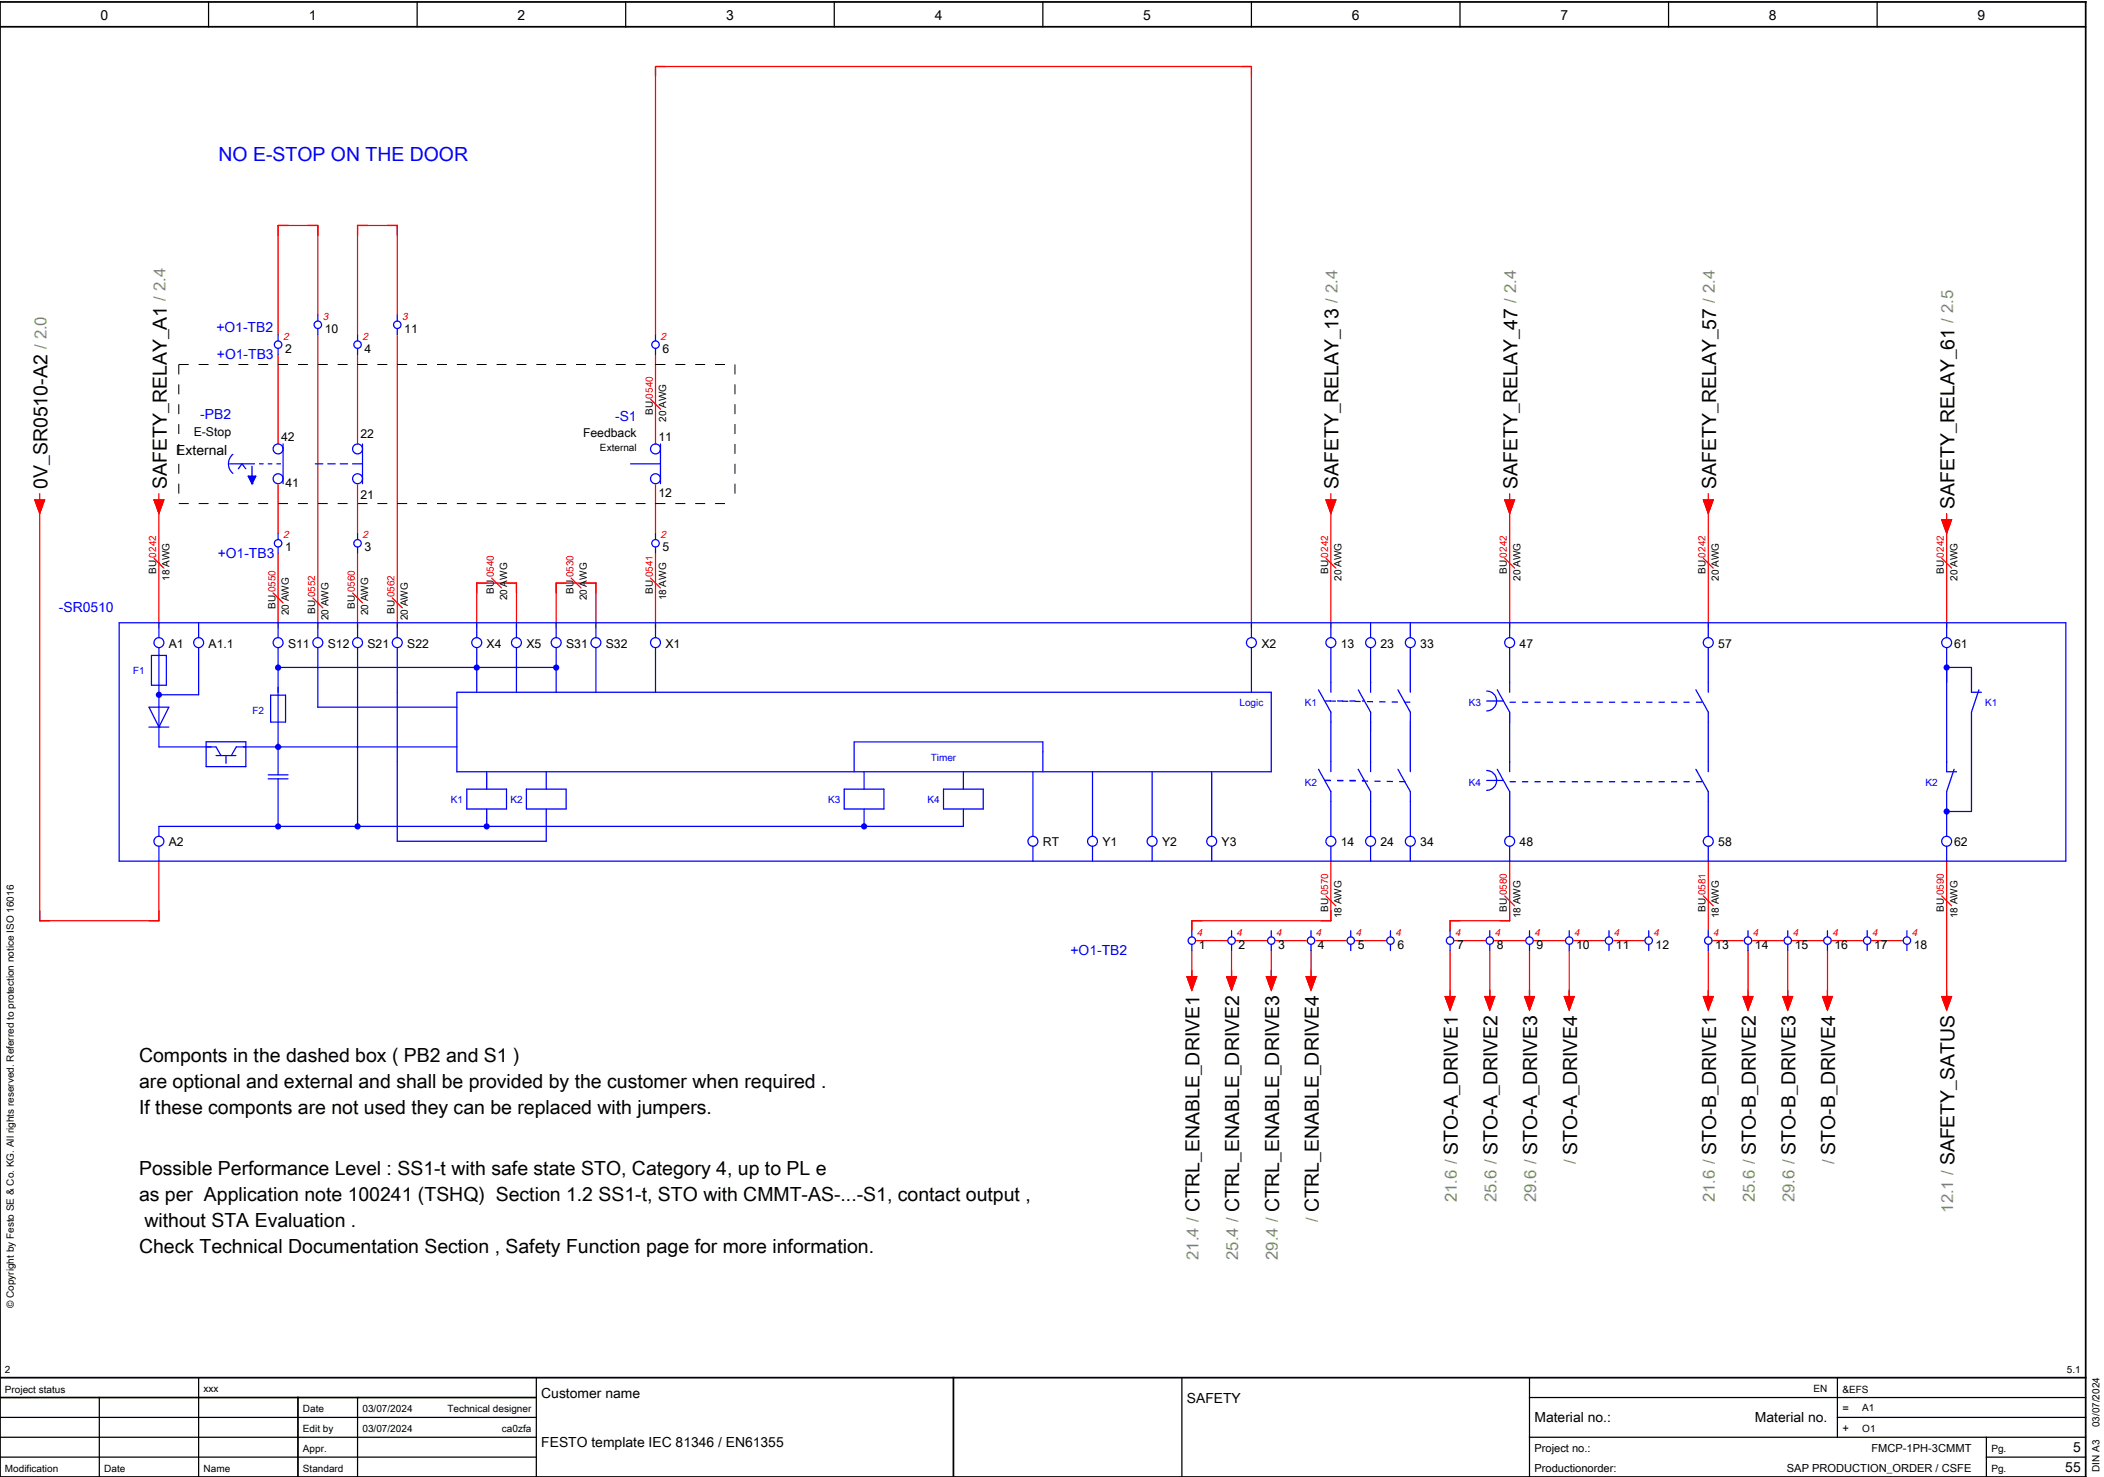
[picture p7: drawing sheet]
<svg xmlns="http://www.w3.org/2000/svg" width="424mm" height="297mm" viewBox="0 0 424 297" stroke-linecap="round" stroke-linejoin="round" font-family="sans-serif">
<defs><g id="words">
<text font-size="3.9" fill="#00f" x="44" y="32.3">NO E-STOP ON THE DOOR</text>
<g font-size="3.9">
<text x="9.6" y="98.4" transform="rotate(-90 9.6 98.4)">0V_SR0510-A2</text>
<text x="33.6" y="98.4" transform="rotate(-90 33.6 98.4)">SAFETY_RELAY_A1</text>
<text x="269.6" y="98.4" transform="rotate(-90 269.6 98.4)">SAFETY_RELAY_13</text>
<text x="305.6" y="98.4" transform="rotate(-90 305.6 98.4)">SAFETY_RELAY_47</text>
<text x="345.6" y="98.4" transform="rotate(-90 345.6 98.4)">SAFETY_RELAY_57</text>
<text x="393.6" y="102.4" transform="rotate(-90 393.6 102.4)">SAFETY_RELAY_61</text>
<text x="28" y="213.8">Componts in the dashed box ( PB2 and S1 )</text>
<text x="28" y="219.1">are optional and external and shall be provided by the customer when required .</text>
<text x="28" y="224.3">If these componts are not used they can be replaced with jumpers.</text>
<text x="293.6" y="232.5" transform="rotate(-90 293.6 232.5)">STO-A_DRIVE1</text>
<text x="301.6" y="232.5" transform="rotate(-90 301.6 232.5)">STO-A_DRIVE2</text>
<text x="309.6" y="232.5" transform="rotate(-90 309.6 232.5)">STO-A_DRIVE3</text>
<text x="317.6" y="232.5" transform="rotate(-90 317.6 232.5)">STO-A_DRIVE4</text>
<text x="345.6" y="232.5" transform="rotate(-90 345.6 232.5)">STO-B_DRIVE1</text>
<text x="353.6" y="232.5" transform="rotate(-90 353.6 232.5)">STO-B_DRIVE2</text>
<text x="361.6" y="232.5" transform="rotate(-90 361.6 232.5)">STO-B_DRIVE3</text>
<text x="369.6" y="232.5" transform="rotate(-90 369.6 232.5)">STO-B_DRIVE4</text>
<text x="28" y="236.6">Possible Performance Level : SS1-t with safe state STO, Category 4, up to PL e</text>
<text x="393.6" y="234.6" transform="rotate(-90 393.6 234.6)">SAFETY_SATUS</text>
<text x="28" y="241.8">as per Application note 100241 (TSHQ) Section 1.2 SS1-t, STO with CMMT-AS-...-S1, contact output ,</text>
<text x="241.6" y="244.1" transform="rotate(-90 241.6 244.1)">CTRL_ENABLE_DRIVE1</text>
<text x="249.6" y="244.1" transform="rotate(-90 249.6 244.1)">CTRL_ENABLE_DRIVE2</text>
<text x="257.6" y="244.1" transform="rotate(-90 257.6 244.1)">CTRL_ENABLE_DRIVE3</text>
<text x="265.6" y="244.1" transform="rotate(-90 265.6 244.1)">CTRL_ENABLE_DRIVE4</text>
<text x="29.1" y="247.1">without STA Evaluation .</text>
<text x="28" y="252.3">Check Technical Documentation Section , Safety Function page for more information.</text>
</g>
<g font-size="3.4" fill="#7ca552">
<text x="33.3" y="60.6" transform="rotate(-90 33.3 60.6)">/ 2.4</text>
<text x="269.3" y="61" transform="rotate(-90 269.3 61)">/ 2.4</text>
<text x="305.3" y="61" transform="rotate(-90 305.3 61)">/ 2.4</text>
<text x="345.3" y="61" transform="rotate(-90 345.3 61)">/ 2.4</text>
<text x="393.3" y="65" transform="rotate(-90 393.3 65)">/ 2.5</text>
<text x="9.3" y="70.3" transform="rotate(-90 9.3 70.3)">/ 2.0</text>
<text x="317.3" y="234.5" transform="rotate(-90 317.3 234.5)">/</text>
<text x="369.3" y="234.5" transform="rotate(-90 369.3 234.5)">/</text>
<text x="293.3" y="242" transform="rotate(-90 293.3 242)">21.6 /</text>
<text x="301.3" y="242" transform="rotate(-90 301.3 242)">25.6 /</text>
<text x="309.3" y="242" transform="rotate(-90 309.3 242)">29.6 /</text>
<text x="345.3" y="242" transform="rotate(-90 345.3 242)">21.6 /</text>
<text x="353.3" y="242" transform="rotate(-90 353.3 242)">25.6 /</text>
<text x="361.3" y="242" transform="rotate(-90 361.3 242)">29.6 /</text>
<text x="393.3" y="244.2" transform="rotate(-90 393.3 244.2)">12.1 /</text>
<text x="265.3" y="246.1" transform="rotate(-90 265.3 246.1)">/</text>
<text x="241.3" y="253.7" transform="rotate(-90 241.3 253.7)">21.4 /</text>
<text x="249.3" y="253.7" transform="rotate(-90 249.3 253.7)">25.4 /</text>
<text x="257.3" y="253.7" transform="rotate(-90 257.3 253.7)">29.4 /</text>
</g>
<g font-size="2.8">
<text x="20.2" y="4">0</text>
<text x="62.2" y="4">1</text>
<text x="104.2" y="4">2</text>
<text x="146.2" y="4">3</text>
<text x="188.2" y="4">4</text>
<text x="230.2" y="4">5</text>
<text x="272.2" y="4">6</text>
<text x="314.2" y="4">7</text>
<text x="356.2" y="4">8</text>
<text x="398.2" y="4">9</text>
<text x="35.5" y="91.5">External</text>
<text x="109" y="281.4">Customer name</text>
<text x="239" y="282.4">SAFETY</text>
<text x="309" y="286.4">Material no.:</text>
<text x="353.4" y="286.4">Material no.</text>
<text x="109" y="291.4">FESTO template IEC 81346 / EN61355</text>
<text x="417.4" y="292.4">5</text>
<text x="415.9" y="296.4">55</text>
</g>
<g font-size="2.8" fill="#00f">
<text x="43.6" y="66.8">+O1-TB2</text>
<text x="43.7" y="72.4">+O1-TB3</text>
<text x="40.3" y="84.5">-PB2</text>
<text x="123.9" y="84.7">-S1</text>
<text x="43.8" y="112.4">+O1-TB3</text>
<text x="11.8" y="123.2">-SR0510</text>
<text x="215.6" y="192.4">+O1-TB2</text>
</g>
<g font-size="2.5">
<text x="57.4" y="71">2</text>
<text x="65.4" y="67">10</text>
<text x="73.4" y="71">4</text>
<text x="81.4" y="67">11</text>
<text x="133.4" y="71">6</text>
<text x="39" y="87.9">E-Stop</text>
<text x="56.6" y="88.7">42</text>
<text x="72.6" y="88.2">22</text>
<text x="117.4" y="88.1">Feedback</text>
<text x="132.6" y="88.7">11</text>
<text x="57.5" y="98.1">41</text>
<text x="72.6" y="100.5">21</text>
<text x="132.6" y="100">12</text>
<text x="57.4" y="111">1</text>
<text x="73.4" y="111">3</text>
<text x="133.4" y="111">5</text>
<text x="34" y="130.4">A1</text>
<text x="42" y="130.4">A1.1</text>
<text x="58" y="130.4">S11</text>
<text x="66" y="130.4">S12</text>
<text x="74" y="130.4">S21</text>
<text x="82" y="130.4">S22</text>
<text x="98" y="130.4">X4</text>
<text x="106" y="130.4">X5</text>
<text x="114" y="130.4">S31</text>
<text x="122" y="130.4">S32</text>
<text x="134" y="130.4">X1</text>
<text x="254" y="130.4">X2</text>
<text x="270" y="130.4">13</text>
<text x="278" y="130.4">23</text>
<text x="286" y="130.4">33</text>
<text x="306" y="130.4">47</text>
<text x="346" y="130.4">57</text>
<text x="393.5" y="130.4">61</text>
<text x="34" y="170.4">A2</text>
<text x="210" y="170.4">RT</text>
<text x="222" y="170.4">Y1</text>
<text x="234" y="170.4">Y2</text>
<text x="246" y="170.4">Y3</text>
<text x="270" y="170.4">14</text>
<text x="278" y="170.4">24</text>
<text x="286" y="170.4">34</text>
<text x="306" y="170.4">48</text>
<text x="346" y="170.4">58</text>
<text x="393.5" y="170.4">62</text>
<text x="241.4" y="191">1</text>
<text x="249.4" y="191">2</text>
<text x="257.4" y="191">3</text>
<text x="265.4" y="191">4</text>
<text x="273.4" y="191">5</text>
<text x="281.4" y="191">6</text>
<text x="293.4" y="191">7</text>
<text x="301.4" y="191">8</text>
<text x="309.4" y="191">9</text>
<text x="317.4" y="191">10</text>
<text x="325.4" y="191">11</text>
<text x="333.4" y="191">12</text>
<text x="345.4" y="191">13</text>
<text x="353.4" y="191">14</text>
<text x="361.4" y="191">15</text>
<text x="369.4" y="191">16</text>
<text x="377.4" y="191">17</text>
<text x="385.4" y="191">18</text>
</g>
<g font-size="2.2">
<text x="371" y="284.4">=</text>
<text x="309" y="292.4">Project no.:</text>
<text x="371" y="288.4">+</text>
<text x="376.9" y="292.4">FMCP-1PH-3CMMT</text>
<text x="309" y="296.4">Productionorder:</text>
<text x="359.8" y="296.4">SAP PRODUCTION_ORDER / CSFE</text>
</g>
<g font-size="2.1" fill="#f00">
<text x="65" y="64.4">3</text>
<text x="81" y="64.4">3</text>
<text x="57" y="68.4">2</text>
<text x="73" y="68.4">2</text>
<text x="133" y="68.4">2</text>
<text x="57" y="108.4">2</text>
<text x="73" y="108.4">2</text>
<text x="133" y="108.4">2</text>
<text x="241" y="188.4">4</text>
<text x="249" y="188.4">4</text>
<text x="257" y="188.4">4</text>
<text x="265" y="188.4">4</text>
<text x="273" y="188.4">4</text>
<text x="281" y="188.4">4</text>
<text x="293" y="188.4">4</text>
<text x="301" y="188.4">4</text>
<text x="309" y="188.4">4</text>
<text x="317" y="188.4">4</text>
<text x="325" y="188.4">4</text>
<text x="333" y="188.4">4</text>
<text x="345" y="188.4">4</text>
<text x="353" y="188.4">4</text>
<text x="361" y="188.4">4</text>
<text x="369" y="188.4">4</text>
<text x="377" y="188.4">4</text>
<text x="385" y="188.4">4</text>
</g>
<g font-size="2">
<text x="131.5" y="83.6" transform="rotate(-90 131.5 83.6)">BU 0540</text>
<text x="134.2" y="84.9" transform="rotate(-90 134.2 84.9)">20 AWG</text>
<text x="120.8" y="90.9">External</text>
<text x="31.5" y="115.6" transform="rotate(-90 31.5 115.6)">BU 0242</text>
<text x="34.2" y="116.9" transform="rotate(-90 34.2 116.9)">18 AWG</text>
<text x="99.5" y="119.6" transform="rotate(-90 99.5 119.6)">BU</text>
<text x="115.5" y="119.6" transform="rotate(-90 115.5 119.6)">BU</text>
<text x="131.5" y="119.6" transform="rotate(-90 131.5 119.6)">BU 0541</text>
<text x="267.5" y="115.6" transform="rotate(-90 267.5 115.6)">BU 0242</text>
<text x="270.2" y="116.9" transform="rotate(-90 270.2 116.9)">20 AWG</text>
<text x="303.5" y="115.6" transform="rotate(-90 303.5 115.6)">BU 0242</text>
<text x="306.2" y="116.9" transform="rotate(-90 306.2 116.9)">20 AWG</text>
<text x="343.5" y="115.6" transform="rotate(-90 343.5 115.6)">BU 0242</text>
<text x="346.2" y="116.9" transform="rotate(-90 346.2 116.9)">20 AWG</text>
<text x="391.5" y="115.6" transform="rotate(-90 391.5 115.6)">BU 0242</text>
<text x="394.2" y="116.9" transform="rotate(-90 394.2 116.9)">20 AWG</text>
<text x="55.5" y="122.6" transform="rotate(-90 55.5 122.6)">BU 0550</text>
<text x="58.2" y="123.9" transform="rotate(-90 58.2 123.9)">20 AWG</text>
<text x="63.5" y="123.6" transform="rotate(-90 63.5 123.6)">BU 0552</text>
<text x="66.2" y="124.9" transform="rotate(-90 66.2 124.9)">20 AWG</text>
<text x="71.5" y="122.6" transform="rotate(-90 71.5 122.6)">BU 0560</text>
<text x="74.2" y="123.9" transform="rotate(-90 74.2 123.9)">20 AWG</text>
<text x="79.5" y="123.6" transform="rotate(-90 79.5 123.6)">BU 0562</text>
<text x="82.2" y="124.9" transform="rotate(-90 82.2 124.9)">20 AWG</text>
<text x="102.2" y="120.9" transform="rotate(-90 102.2 120.9)">20 AWG</text>
<text x="118.2" y="120.9" transform="rotate(-90 118.2 120.9)">20 AWG</text>
<text x="134.2" y="120.9" transform="rotate(-90 134.2 120.9)">18 AWG</text>
<text x="267.5" y="183.6" transform="rotate(-90 267.5 183.6)">BU 0570</text>
<text x="270.2" y="184.9" transform="rotate(-90 270.2 184.9)">18 AWG</text>
<text x="303.5" y="183.6" transform="rotate(-90 303.5 183.6)">BU 0580</text>
<text x="306.2" y="184.9" transform="rotate(-90 306.2 184.9)">18 AWG</text>
<text x="343.5" y="183.6" transform="rotate(-90 343.5 183.6)">BU 0581</text>
<text x="346.2" y="184.9" transform="rotate(-90 346.2 184.9)">18 AWG</text>
<text x="391.5" y="183.6" transform="rotate(-90 391.5 183.6)">BU 0590</text>
<text x="394.2" y="184.9" transform="rotate(-90 394.2 184.9)">18 AWG</text>
<text x="2.8" y="263.4" transform="rotate(-90 2.8 263.4)">© Copyright by Festo SE &amp; Co. KG. All rights reserved. Referred to protection notice ISO 16016</text>
<text x="1" y="276.4">2</text>
<text x="1" y="280.4">Project status</text>
<text x="41" y="280.2">xxx</text>
<text x="365.2" y="280.2">EN</text>
<text x="371" y="280.4">&amp;EFS</text>
<text x="416.2" y="276.4">5.1</text>
<text x="61" y="284.4">Date</text>
<text x="73" y="284.4">03/07/2024</text>
<text x="90.1" y="284.4">Technical designer</text>
<text x="375" y="284.1">A1</text>
<text x="422.8" y="287.4" transform="rotate(-90 422.8 287.4)">03/07/2024</text>
<text x="61" y="288.4">Edit by</text>
<text x="61" y="292.4">Appr.</text>
<text x="73" y="288.4">03/07/2024</text>
<text x="101.1" y="288.4">ca0zfa</text>
<text x="375" y="288.4">O1</text>
<text x="401" y="292.4">Pg.</text>
<text x="1" y="296.4">Modification</text>
<text x="21" y="296.4">Date</text>
<text x="41" y="296.4">Name</text>
<text x="61" y="296.4">Standard</text>
<text x="401" y="296.4">Pg.</text>
<text x="422.8" y="296.4" transform="rotate(-90 422.8 296.4)">DIN A3</text>
</g>
<g font-size="2" fill="#f00">
<text x="99.5" y="116.3" transform="rotate(-90 99.5 116.3)">0540</text>
<text x="115.5" y="116.3" transform="rotate(-90 115.5 116.3)">0530</text>
</g>
<g font-size="2" fill="#00f">
<text x="26.8" y="135.7">F1</text>
<text x="50.8" y="143.7">F2</text>
<text x="249.6" y="142.2">Logic</text>
<text x="262.8" y="142.2">K1</text>
<text x="295.8" y="142.2">K3</text>
<text x="399.8" y="142.2">K1</text>
<text x="187.4" y="153.2">Timer</text>
<text x="90.8" y="161.7">K1</text>
<text x="102.8" y="161.7">K2</text>
<text x="166.8" y="161.7">K3</text>
<text x="186.8" y="161.7">K4</text>
<text x="262.8" y="158.2">K2</text>
<text x="295.8" y="158.2">K4</text>
<text x="387.8" y="158.2">K2</text>
</g>
</g></defs>
<g fill="none" stroke="#000" stroke-width=".25">
<path d="M42 .4v5M84 .4v5M126 .4v5M168 .4v5M210 .4v5M252 .4v5M294 .4v5M336 .4v5M378 .4v5M40 277.4v20M108 277.4v20M238 277.4v20"/>
<path d="M308 277.4v20M370 277.4v12M0 293.4h108M0 289.4h108M0 285.4h108M20 281.4v16M72 281.4v16M308 289.4h112M308 281.4h112M370 285.4h50M400 293.4h20M400 289.4v8"/>
</g>
<path d="M0 .4h420v297h-420zM0 5.4h420M0 277.4h420M192 277.4v20M0 281.4h107.9M60 281.4v16" fill="none" stroke="#000" stroke-width=".35"/>
<g fill="none" stroke="#f00" stroke-width=".25">
<path d="M56 71.4v18M64 63.4v-18h-8v22M64 67.4v59M72 71.4v18M80 63.4v-18h-8v22M80 67.4v59M132 67.4v-54h120v113M132 71.4v18M56 97.4v10M72 97.4v10M132 97.4v10M8 102.4v83h24v-12"/>
<path d="M32 102.4v24M56 111.4v15M72 111.4v15M132 111.4v15M268 102.4v24M304 102.4v24M344 102.4v24M392 106.4v20M96 126.4v-9h8v9M112 126.4v-9h8v9M268 173.4v12h-28v2M304 173.4v12h-12v2"/>
<path d="M344 173.4v14M392 173.4v28M240 191.4v6M240.8 189.4h6.4M248 191.4v6M248.7 189.4h6.5M256 191.4v6M256.7 189.4h6.6M264 191.4v6M264.7 189.4h6.6M272.8 189.4h6.5M292 191.4v10"/>
<path d="M292.8 189.4h6.5M300 191.4v10M300.8 189.4h6.5M308 191.4v10M308.8 189.4h6.4M316 191.4v10M316.8 189.4h6.4M324.7 189.4h6.5M344 191.4v10M344.7 189.4h6.5M352 191.4v10M352.7 189.4h6.6"/>
<path d="M360 191.4v10M360.8 189.4h6.4M368 191.4v10M368.8 189.4h6.4M376.7 189.4h6.6"/>
</g>
<path d="M36 73.4h112M36 73.4v28M148 73.4v28M36 101.4h112" fill="none" stroke="#000" stroke-width=".2" stroke-dasharray="2 2" stroke-linecap="butt"/>
<path d="M266.8 141.1h8M266.8 157.1h8M283 157.4l-16.2-.3M284 141.4l-17.2-.3M304 157.4h40M304 141.4h40" fill="none" stroke="#00f" stroke-width=".25" stroke-dasharray="1.2 1.2" stroke-linecap="butt"/>
<g fill="none" stroke="#00f" stroke-width=".25">
<path d="M30.5 132h3v6h-3zM32 130.4v20h11.5l1 1.7M56 130.4v9M64 130.4v12M72 130.4v36M80 130.4v9M92 139.4h164v16h-164zM96 130.4v9M104 130.4v9M112 130.4v9M120 130.4v9M132 130.4v9"/>
<path d="M252 130.4v9M265.5 138.9l2.5 4.5M284 130.4v9M301.5 138.9l2.5 4.5v12M304 130.4v9M30 142.4h4l-2 4zM30 146.4h4M32 146.4h.1M41.5 149.4h8v5h-8zM43.5 152.1h4M45.5 152.1v1.6M54 156h4"/>
<path d="M54 156.8h4M56 150.4v5.6M56 156.8v9.6M92 150.4h-44.4l-1 1.7M94 158.9h8v4h-8zM98 155.4v3.5M190 158.9h8v4h-8zM194 155.4v3.5M208 155.4v13M220 155.4v13M232 155.4v13M244 155.4v13"/>
<path d="M281.5 154.9l2.5 4.5v9M284 143.4v12M301.5 154.9l2.5 4.5v9M98 162.9v3.5M194 162.9v3.5h-162"/>
</g>
<g fill="#00f">
<circle cx="56" cy="166.4" r=".63"/>
<circle cx="56" cy="150.4" r=".63"/>
</g>
<path d="M106 158.9h8v4h-8zM110 155.4v3.5M170 158.9h8v4h-8zM174 155.4v3.5M32 166.4v2" fill="none" stroke="#00f" stroke-width=".25"/>
<g fill="#00f">
<circle cx="174" cy="166.4" r=".63"/>
<circle cx="98" cy="166.4" r=".63"/>
</g>
<path d="M40 130.4v9.5h-8M299.4 139.1a2 2 0 0 1 2 2 2 2 0 0 1-2 2M299.4 155.1a2 2 0 0 1 2 2 2 2 0 0 1-2 2M299.4 141.1h3.4M299.4 157.1h3.4" fill="none" stroke="#00f" stroke-width=".25"/>
<circle cx="32" cy="139.9" r=".63" fill="#00f"/>
<path d="M273.5 138.9l2.5 4.5v12M276 130.4v9M341.5 138.9l2.5 4.5v12M344 130.4v9M392 130.4v25h2M392 134.4h5v5h2M398.5 138.9l-1.5 4.5v20h-5M268 143.4v2M273.5 154.9l2.5 4.5v9M341.5 154.9l2.5 4.5v9M393.5 154.9l-1.5 4.5v9" fill="none" stroke="#00f" stroke-width=".25"/>
<g fill="#00f">
<circle cx="392" cy="163.4" r=".62"/>
<circle cx="392" cy="134.4" r=".62"/>
</g>
<path d="M80 139.4v30h30v-6.5" fill="none" stroke="#00f" stroke-width=".25"/>
<circle cx="72" cy="166.4" r=".63" fill="#00f"/>
<g fill="none" stroke="#00f" stroke-width=".25">
<path d="M24 125.4h392v48h-392zM32 125.4v3M40 125.4v3M54.5 140h3v5.4h-3zM56 125.4v3M56 138.4v11.5M56 134.4h56M64 125.4v3M72 125.4v3M80 125.4v3M96 125.4v3M104 125.4v3"/>
<path d="M112 125.4v3M120 125.4v3M132 125.4v3M252 125.4v3M268 125.4v3M268 130.4v9M276 125.4v3M281.5 138.9l2.5 4.5M284 125.4v3M304 125.4v3M344 125.4v3M392 125.4v3"/>
<path d="M64 142.4h28M172 155.4v-6h38v6M265.5 154.9l2.5 4.5v9M268 145.4v10M32 170.4v3M174 162.9v3.5M208 170.4v3M220 170.4v3M232 170.4v3M244 170.4v3M268 170.4v3M276 170.4v3"/>
<path d="M284 170.4v3M304 170.4v3M344 170.4v3M392 170.4v3"/>
<circle cx="32" cy="129.4" r="1"/>
<circle cx="40" cy="129.4" r="1"/>
<circle cx="56" cy="129.4" r="1"/>
<circle cx="64" cy="129.4" r="1"/>
<circle cx="72" cy="129.4" r="1"/>
<circle cx="80" cy="129.4" r="1"/>
<circle cx="96" cy="129.4" r="1"/>
<circle cx="104" cy="129.4" r="1"/>
<circle cx="112" cy="129.4" r="1"/>
<circle cx="120" cy="129.4" r="1"/>
<circle cx="132" cy="129.4" r="1"/>
<circle cx="252" cy="129.4" r="1"/>
<circle cx="268" cy="129.4" r="1"/>
<circle cx="276" cy="129.4" r="1"/>
<circle cx="284" cy="129.4" r="1"/>
<circle cx="304" cy="129.4" r="1"/>
<circle cx="344" cy="129.4" r="1"/>
<circle cx="392" cy="129.4" r="1"/>
<circle cx="32" cy="169.4" r="1"/>
<circle cx="208" cy="169.4" r="1"/>
<circle cx="220" cy="169.4" r="1"/>
<circle cx="232" cy="169.4" r="1"/>
<circle cx="244" cy="169.4" r="1"/>
<circle cx="268" cy="169.4" r="1"/>
<circle cx="276" cy="169.4" r="1"/>
<circle cx="284" cy="169.4" r="1"/>
<circle cx="304" cy="169.4" r="1"/>
<circle cx="344" cy="169.4" r="1"/>
<circle cx="392" cy="169.4" r="1"/>
</g>
<path d="M134 13.4h-2v2M250 13.4h2v2M98 117.4h-2v2M102 117.4h2v2M114 117.4h-2v2M118 117.4h2v2M32 183.4v2h-2" fill="none" stroke="#f00" stroke-width=".25"/>
<g fill="#00f">
<circle cx="56" cy="134.4" r=".63"/>
<circle cx="112" cy="134.4" r=".63"/>
<circle cx="96" cy="134.4" r=".63"/>
</g>
<g fill="none" stroke="#f00" stroke-width=".25">
<path d="M58 45.4h-2v2M62 45.4h2v2M74 45.4h-2v2M78 45.4h2v2M8 99.4v1.2M32 99.4v1.2M131 80.4l2 2M268 99.4v1.2M304 99.4v1.2M344 99.4v1.2M7 100.6h2l-1 2.8zM31 112.4l2 2"/>
<path d="M31 100.6h2l-1 2.8zM55 119.4l2 2M71 119.4l2 2M99 116.4l2 2M115 116.4l2 2M131 116.4l2 2M267 112.4l2 2M267 100.6h2l-1 2.8zM303 112.4l2 2M303 100.6h2l-1 2.8zM343 112.4l2 2M343 100.6h2l-1 2.8z"/>
<path d="M391 112.4l2 2M391 104.6h2l-1 2.8zM392 103.4v1.2M63 120.4l2 2M79 120.4l2 2M239 196.6h2l-1 2.8zM240 195.4v1.2M242 185.4h-2v2M247 196.6h2l-1 2.8zM248 195.4v1.2M255 196.6h2l-1 2.8zM256 195.4v1.2"/>
<path d="M263 196.6h2l-1 2.8zM264 195.4v1.2M267 180.4l2 2M268 183.4v2h-2M292 199.4v1.2M294 185.4h-2v2M300 199.4v1.2M303 180.4l2 2M304 183.4v2h-2M308 199.4v1.2M316 199.4v1.2M343 180.4l2 2"/>
<path d="M344 199.4v1.2M352 199.4v1.2M360 199.4v1.2M368 199.4v1.2M391 180.4l2 2M392 199.4v1.2M291 200.6h2l-1 2.8zM299 200.6h2l-1 2.8zM307 200.6h2l-1 2.8zM315 200.6h2l-1 2.8zM343 200.6h2l-1 2.8zM351 200.6h2l-1 2.8z"/>
<path d="M359 200.6h2l-1 2.8zM367 200.6h2l-1 2.8zM391 200.6h2l-1 2.8z"/>
</g>
<g fill="none" stroke="#00f" stroke-width=".25">
<path d="M56 67.4v1.2M56 70.1v1.3M64 63.4v1.2M64 66.1v1.3M72 67.4v1.2M72 70.1v1.3M80 63.4v1.2M80 66.1v1.3M132 67.4v1.2M132 70.1v1.3M46.2 93.4h5.1M46.9 91.5a2.5 2.5 0 0 0 0 3.8"/>
<path d="M48 94.4l.7-1 .8 1M50 95.9h1.5l-.8 1.5zM50.7 97.4h.1M50.7 93.9v3.5M52.2 93.4h.8M54 93.4h.8M55.7 93.4h.8M57 89.4v8M63.5 93.4h1.5M66 93.4h1.5M68.5 93.4h1.5M71 93.4h2"/>
<path d="M73 89.4v8M127 93.4h6M133 89.4v8M56 107.4v1.2M56 110.1v1.3M72 107.4v1.2M72 110.1v1.3M132 107.4v1.2M132 110.1v1.3M240 187.4v1.2M240 190.1v1.3M248 187.4v1.2"/>
<path d="M248 190.1v1.3M256 187.4v1.2M256 190.1v1.3M264 187.4v1.2M264 190.1v1.3M272 187.4v1.2M272 190.1v1.3M280 187.4v1.2M280 190.1v1.3M292 187.4v1.2M292 190.1v1.3M300 187.4v1.2"/>
<path d="M300 190.1v1.3M308 187.4v1.2M308 190.1v1.3M316 187.4v1.2M316 190.1v1.3M324 187.4v1.2M324 190.1v1.3M332 187.4v1.2M332 190.1v1.3M344 187.4v1.2M344 190.1v1.3M352 187.4v1.2"/>
<path d="M352 190.1v1.3M360 187.4v1.2M360 190.1v1.3M368 187.4v1.2M368 190.1v1.3M376 187.4v1.2M376 190.1v1.3M384 187.4v1.2M384 190.1v1.3"/>
<circle cx="56" cy="69.4" r=".75"/>
<circle cx="64" cy="65.4" r=".75"/>
<circle cx="72" cy="69.4" r=".75"/>
<circle cx="80" cy="65.4" r=".75"/>
<circle cx="132" cy="69.4" r=".75"/>
<circle cx="56" cy="90.4" r="1"/>
<circle cx="56" cy="96.4" r="1"/>
<circle cx="72" cy="96.4" r="1"/>
<circle cx="72" cy="90.4" r="1"/>
<circle cx="132" cy="96.4" r="1"/>
<circle cx="132" cy="90.4" r="1"/>
<circle cx="56" cy="109.4" r=".75"/>
<circle cx="72" cy="109.4" r=".75"/>
<circle cx="132" cy="109.4" r=".75"/>
<circle cx="240" cy="189.4" r=".75"/>
<circle cx="248" cy="189.4" r=".75"/>
<circle cx="256" cy="189.4" r=".75"/>
<circle cx="264" cy="189.4" r=".75"/>
<circle cx="272" cy="189.4" r=".75"/>
<circle cx="280" cy="189.4" r=".75"/>
<circle cx="292" cy="189.4" r=".75"/>
<circle cx="300" cy="189.4" r=".75"/>
<circle cx="308" cy="189.4" r=".75"/>
<circle cx="316" cy="189.4" r=".75"/>
<circle cx="324" cy="189.4" r=".75"/>
<circle cx="332" cy="189.4" r=".75"/>
<circle cx="344" cy="189.4" r=".75"/>
<circle cx="352" cy="189.4" r=".75"/>
<circle cx="360" cy="189.4" r=".75"/>
<circle cx="368" cy="189.4" r=".75"/>
<circle cx="376" cy="189.4" r=".75"/>
<circle cx="384" cy="189.4" r=".75"/>
</g>
<path d="M50 95.9h1.5l-.8 1.5z" fill="#00f" stroke="#00f" stroke-width=".2"/>
<g fill="#f00" stroke="#f00" stroke-width=".2">
<path d="M391 200.6h2l-1 2.8z"/>
<path d="M31 100.6h2l-1 2.8z"/>
<path d="M7 100.6h2l-1 2.8z"/>
<path d="M267 100.6h2l-1 2.8z"/>
<path d="M303 100.6h2l-1 2.8z"/>
<path d="M343 100.6h2l-1 2.8z"/>
<path d="M391 104.6h2l-1 2.8z"/>
<path d="M343 200.6h2l-1 2.8z"/>
<path d="M351 200.6h2l-1 2.8z"/>
<path d="M359 200.6h2l-1 2.8z"/>
<path d="M367 200.6h2l-1 2.8z"/>
<path d="M291 200.6h2l-1 2.8z"/>
<path d="M299 200.6h2l-1 2.8z"/>
<path d="M307 200.6h2l-1 2.8z"/>
<path d="M315 200.6h2l-1 2.8z"/>
<path d="M239 196.6h2l-1 2.8z"/>
<path d="M247 196.6h2l-1 2.8z"/>
<path d="M255 196.6h2l-1 2.8z"/>
<path d="M263 196.6h2l-1 2.8z"/>
</g>
<use href="#words"/>
</svg>
